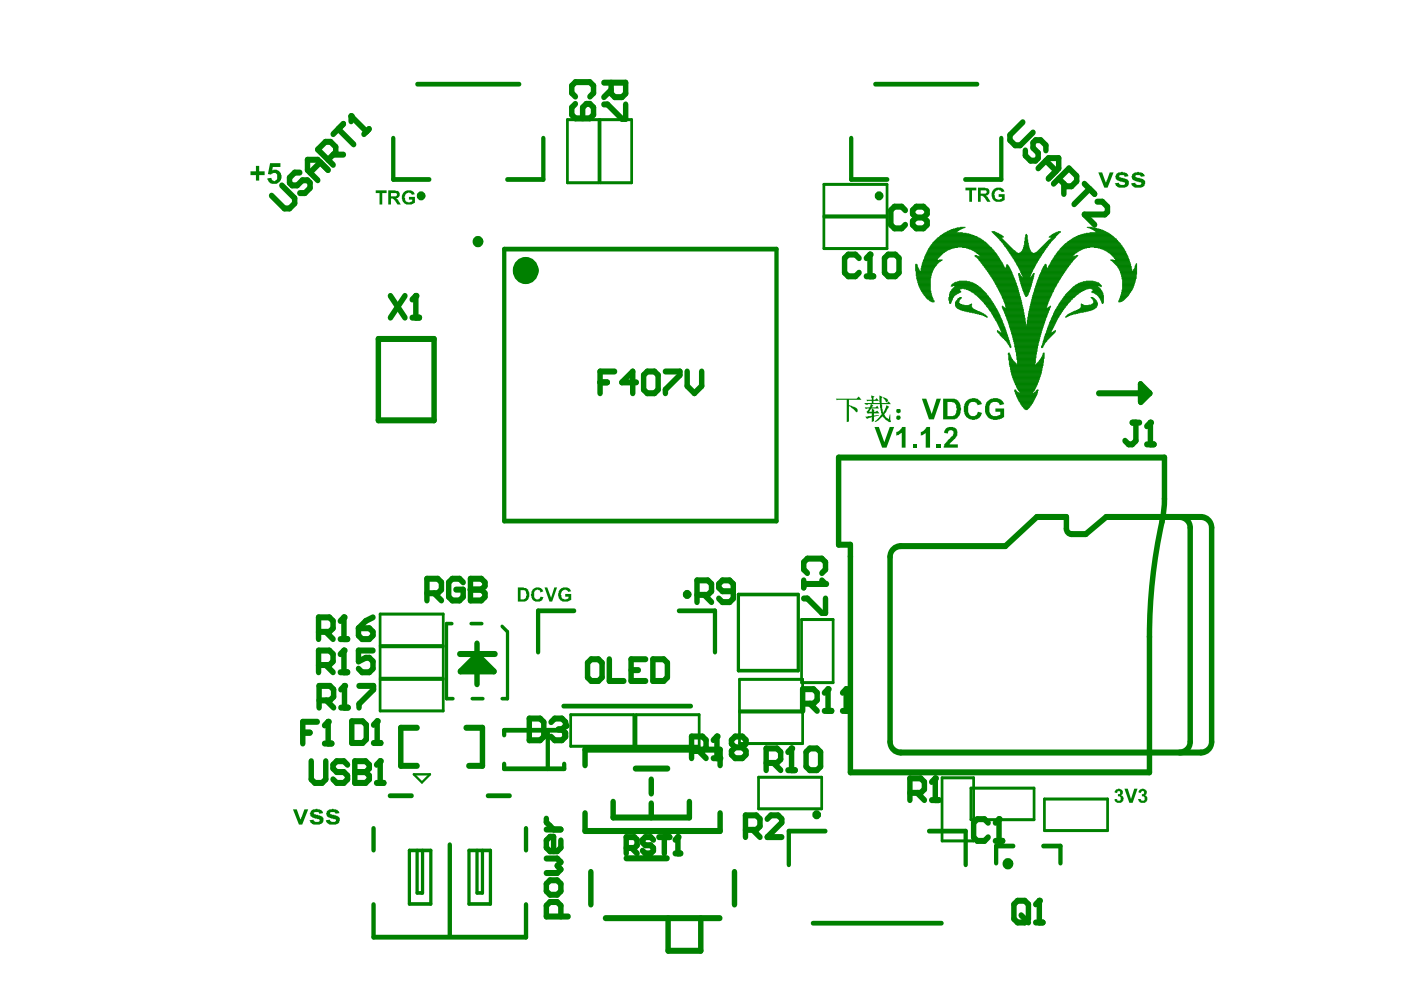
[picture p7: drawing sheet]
<svg xmlns="http://www.w3.org/2000/svg" width="297mm" height="210mm" viewBox="0 0 297 210" stroke-linecap="round" stroke-linejoin="round" font-family="sans-serif">
<path d="M79.2 175.6v4.7M82.7 168.7h4.6M95.4 179.1v19.4M103.4 168.7h4.7M111.5 175.6v4.7M79.2 191.8v6.9h32.3v-6.9" fill="none" stroke="#008000" stroke-width=".97"/>
<g fill="none" stroke="#008000" stroke-width=".61">
<path d="M120.3 25.4h6.7v13.3h-6.7zM127.2 25.4h6.7v13.3h-6.7zM174.7 39.1h13.4v6.7h-13.4zM174.7 46h13.4v6.7h-13.4zM80.6 130.2h13.4v6.7h-13.4zM80.6 137.1h13.4v6.7h-13.4zM169.9 131.4h6.7v13.3h-6.7zM80.6 144h13.4v6.7h-13.4zM121 151.5h13.4v6.7h-13.4zM134.8 151.5h13.4v6.7h-13.4zM156.8 144h13.4v6.7h-13.4zM156.8 151h13.4v6.6h-13.4z"/>
<path d="M160.8 164.8h13.4v6.7h-13.4zM199.7 164.9h6.7v13.4h-6.7zM205.8 167.1h13.4v6.7h-13.4zM221.4 169.4h13.4v6.7h-13.4z"/>
</g>
<path d="M95.8 132.2h-1.1v15.9h1.4M99.9 132.2h2.3M106.4 132.8l1.2 1.1v14.2h-1.2M156.6 126h12.7v16.2h-12.7zM100.1 148.1h2.3M86.8 180.3h4.5v11.4h-4.5zM88.4 180.3v9h1.2v-9M99.4 180.3h4.6v11.4h-4.6zM101.1 180.3v9h1.2v-9" fill="none" stroke="#008000" stroke-width=".73"/>
<g fill="none" stroke="#008000" stroke-width="1.2">
<path d="M80.2 71.9h11.8v17.2h-11.8zM233 83.4h10.8M243.8 83.4l-2-2v3.8M243.8 83.4l-1.9 1.9M188.7 118.1v39.2M226.1 112.1v-2.5h-6.3l-6.6 6.2h-22.2M246.9 105.8v-8.8h-69.1v18.5h2.5v48.3h63.4v-28.8M252.3 111.9v45.4M254.6 109.6h-20.1l-4.3 3.6h-3M256.9 111.9v45.4M97.5 138.7h7.5M101.1 136.4v8.7"/>
<path d="M101.3 138.7l-3.7 3.7h7.1l-3.5-3.5M88.4 154.3h-3.4v8.1h3.4M98.8 154.3h3.5v8.1h-2.9M102.3 140.5h-2.3l1.1-1.2 2 2.2-4.5 .1M191 159.6h63.6M124 162.3v-3.4h28.7v3.4M124 172.4v3.8h28.7v-3.8M130 170v3.3h16.2v-3.3M134.7 163h6.8M138.1 165.3v3M138.1 170.3v3M125.3 184.9v6.9"/>
<path d="M128.4 194.7h24.2M132.8 182h8.6M141.7 194.7v6.9h6.9v-6.9M155.7 184.9v6.9"/>
</g>
<g fill="none" stroke="#008000" stroke-width=".96">
<path d="M88.5 17.9h21.6M185.6 17.9h21.6M83.4 29.3v8.8h7.6M115.2 29.3v8.8h-7.6M180.5 29.3v8.8h7.6M212.3 29.3v8.8h-7.7M106.9 52.8h57.7v57.7h-57.7zM121.7 129.5h-7.6v8.8M143.9 129.5h7.7v8.8M106.9 155.9v-1.1h12.7v1.1M116.1 154.8v8.2M119.5 149.7h27"/>
<path d="M106.9 162v1h12.7v-1M175 176.2h-7.8v7.2M197 176.2h7.7v7.2M214.8 179.4h-3.6v3.6M221.2 179.4h3.6v3.6M172.3 195.7h27.3"/>
</g>
<g fill="none" stroke="#008000" stroke-width=".21">
<path d="M194.1 56h.3M194.1 56.2h.4M194.1 56.3h.4M194.1 56.4h.4M194.1 56.5h.4M194.1 56.6h.5M194.1 56.7h.5M194.1 56.9h.6M194.1 57h.6M194.1 57.1h.7M194.1 57.2h.7M194.1 57.3h.8"/>
<path d="M194.1 57.4h.8M194.2 58.5h3.2M194.2 58.1h3.3M194.2 58.2h3.3M194.2 58.4h3.3M194.2 57.5h3.5M194.2 57.7h3.5M194.2 57.8h3.4M194.2 57.9h3.4M194.2 58h3.3M194.4 58.6h3M194.4 58.7h3"/>
<path d="M194.4 58.8h3M194.4 58.9h3M194.4 59h2.8M194.4 59.2h2.8M194.5 59.3h2.7M194.5 59.4h2.7M194.5 59.5h2.7M194.6 59.6h2.6M194.6 59.7h2.6M194.6 59.9h2.6M194.6 60h2.6M195.3 56.9h2.8"/>
<path d="M195.3 57h2.6M195.3 57.1h2.6M195.3 57.2h2.5M195.3 57.3h2.5M195.3 57.4h2.4M195.4 56.4h3M195.4 56.5h2.9M195.4 56.6h2.8M195.4 56.7h2.8M195.5 56h3.1M195.5 56.2h3M195.5 56.3h3"/>
<path d="M195.5 55.9h3.2M195.6 55.6h3.5M195.6 55.7h3.4M195.6 55.8h3.3M195.7 55.2h4M195.7 55.4h3.7M195.7 55.5h3.6M195.9 55.1h2.8M195.9 55h2.8M196 54.7h3M196 54.8h2.9M196 54.9h2.7"/>
<path d="M196.1 54.3h3.2M196.1 54.4h3.1M196.1 54.5h3M196.2 54.1h3.4M196.2 54.2h3.2M196.3 53.9h3.5M196.3 54h3.4M196.4 53.6h3.6M196.4 53.7h3.5M196.6 53.5h3.7M196.6 53.4h3.8M196.7 53.2h4"/>
<path d="M196.7 53.3h3.9M196.8 52.9h4.5M196.8 53h4.1M196.9 52.7h5M196.9 52.8h4.6M197 52.6h5.3M197.1 52.4h12.8M197.1 52.5h5.9M197.2 52.2h12.6M197.4 52h12.2M197.4 52.1h12.3M197.5 51.9h12"/>
<path d="M197.6 51.8h11.8M197.7 51.5h11.4M197.7 51.7h11.6M197.8 51.4h11.2M197.9 51.3h11M198.1 51.2h10.6M198.2 51.1h10.4M198.3 51h10.1M198.4 50.9h9.8M198.5 50.7h9.6M198.6 50.6h9.3M198.7 50.5h9.1"/>
<path d="M198.9 50.4h8.5M199.1 55.1h.7M199.1 50.3h8.2M199.2 50.2h7.9M199.3 50h7.4M199.4 49.9h7.1M199.7 49.8h6.4M199.8 49.7h6M200 49.6h5.4M200.1 49.5h4.8M200.4 49.4h3M200.6 49.2h2.2"/>
<path d="M200.8 49.1h2.1M200.9 49h2.1M201.3 48.9h2M201.5 48.8h1.9M201.8 48.7h1.8M202.1 48.5h1.7M202.3 60h4M202.6 59.9h3.3M202.6 48.4h1.5M202.9 48.3h1.5M203 59.7h2.6M203.4 59.6h1.6"/>
<path d="M203.5 49.4h.6M203.6 48.2h1M204.1 52.5h6.1M204.9 52.6h5.3M205.2 52.7h5.1M205.6 52.8h4.8M205.9 52.9h4.6M206.1 53h4.5M206.4 53.2h4.4M206.6 53.3h4.2M206.7 54.2h.4M206.7 54.3h.7"/>
<path d="M206.7 53.4h4.2M206.8 54.4h4.9M206.9 53.5h4.1M207.1 53.6h4M207.1 54.5h4.6M207.2 53.7h4M207.2 54.7h4.6M207.3 54.8h4.6M207.4 53.9h3.8M207.4 54.9h4.5M207.5 55.1h4.5M207.5 54h3.8"/>
<path d="M207.5 55h4.5M207.6 54.1h3.8M207.6 55.2h4.5M207.8 54.2h3.6M207.8 55.4h4.5M207.9 54.3h3.7M207.9 55.5h4.4M208 55.6h4.4M208 55.7h4.5M208.1 55.8h4.4M208.2 55.9h4.4M208.3 56h4.3"/>
<path d="M208.3 56.2h4.4M208.4 56.3h4.3M208.6 56.4h4.2M208.7 56.5h4.1M208.7 56.6h4.3M208.8 56.7h4.2M208.9 56.9h4.2M209 57h5.1M209 57.1h5.2M209.1 57.2h5.1M209.3 57.3h5M209.4 57.4h4.9"/>
<path d="M209.4 57.5h5.1M209.5 57.7h5M209.6 57.8h5M209.6 57.9h5M209.7 58h4.9M209.8 58.1h4.9M209.8 58.2h4.9M209.9 58.4h4.9M210.1 58.5h4.7M210.1 58.6h4.7M210.2 58.7h4.7M210.3 58.8h4.6"/>
<path d="M210.3 58.9h4.7M210.3 49.1h.6M210.4 59h4.6M210.4 49.2h.7M210.5 59.2h4.6M210.5 59.3h4.6M210.5 49.4h.8M210.6 59.4h4.5M210.6 59.5h4.7M210.6 49.5h1.1M210.8 59.6h4.5M210.8 49.6h1"/>
<path d="M210.9 59.7h4.4M210.9 59.9h4.5M210.9 49.7h1.1M211 60h4.4M211 49.8h1.3M211.1 49.9h1.3M211.2 50h1.4M211.3 50.2h1.4M211.4 50.3h1.3M211.6 50.4h.8M211.7 50.5h.7M211.8 50.6h.7"/>
<path d="M211.9 50.7h.7M212 50.9h.7M212 51h.8M212.3 51.1h.7M212.3 51.2h.8M212.4 51.3h.8M212.5 51.4h.8M212.6 51.5h.8M212.7 51.7h.8M212.7 51.8h.9M212.8 51.9h1M213 52h.9"/>
<path d="M213 52.1h1M213.1 52.2h1M213.2 56.9h.9M213.2 52.4h1M213.3 56.6h.7M213.3 56.7h.7M213.3 52.5h1M213.4 56.2h.2M213.4 56.3h.4M213.4 56.4h.4M213.4 56.5h.5M213.4 52.6h1.1"/>
<path d="M213.4 52.7h1.2M213.5 52.8h1.2M213.6 52.9h1.2M213.6 53h1.3M213.8 53.2h1.3M213.9 53.3h1.4M213.9 53.4h1.5M214 53.5h1.5M214.1 53.6h1.6M214.1 53.7h6.9M214.2 53.9h6.7M214.3 54h6.6"/>
<path d="M214.3 54.1h6.5M214.5 54.2h6.3M214.6 54.3h6.1M214.6 54.4h6M214.7 54.5h5.9M214.8 54.7h5.7M214.8 54.8h5.5M214.9 54.9h5.4M215 55.1h5.2M215 55h5.2M215.1 55.2h5M215.1 55.4h4.9"/>
<path d="M215.3 55.5h4.7M215.4 55.6h4.5M215.4 55.7h4.5M215.5 55.8h4.3M215.5 55.9h4.1M215.6 56h4M215.6 56.2h3.9M215.7 56.3h3.8M215.8 56.4h3.6M215.8 56.5h3.6M216 56.6h3.3M216 56.7h3.3"/>
<path d="M216 58.1h.2M216 58.2h.3M216 58.4h.3M216 58h.2M216.1 56.9h3.1M216.1 57h3.1M216.1 58.5h.3M216.1 58.6h.4M216.1 58.7h.5M216.1 58.8h.7M216.2 57.1h2.9M216.2 57.2h2.8"/>
<path d="M216.2 58.9h2.9M216.2 59h2.9M216.2 59.2h2.9M216.2 59.3h2.8M216.2 59.4h2.8M216.2 53.6h2.8M216.3 57.3h2.7M216.3 57.4h2.7M216.3 59.5h2.7M216.3 59.6h2.5M216.3 59.7h2.5M216.4 59.9h2.4"/>
<path d="M216.4 60h2.4M216.4 53.5h2.3M216.4 57.5h2.4M216.4 57.7h2.4M216.4 57.8h2.3M216.5 57.9h2.2M216.5 58h2.1M216.5 53.4h2.1M216.6 58.1h2M216.6 58.2h1.9M216.6 53.3h1.9M216.8 58.5h1.7"/>
<path d="M216.8 58.4h1.7M216.8 53.2h1.7M216.8 53h1.6M216.9 58.6h1.5M216.9 58.7h1.5M216.9 58.8h1.5M216.9 52.8h1.4M216.9 52.9h1.5M217 52.5h1.1M217 52.6h1.3M217 52.7h1.3M217.1 52h.9"/>
<path d="M217.1 52.1h1M217.1 52.2h1M217.1 52.4h1M217.2 51.2h.7M217.2 51.3h.7M217.2 51.4h.7M217.2 51.5h.8M217.2 51.7h.8M217.2 51.8h.8M217.2 51.9h.8M217.3 50.4h.5M217.3 50.5h.5"/>
<path d="M217.3 50.6h.5M217.3 50.7h.5M217.3 50.9h.6M217.3 51h.6M217.3 51.1h.6M217.5 49.8h.2M217.5 49.9h.3M217.5 50h.3M217.5 50.2h.3M217.5 50.3h.3M217.6 49.7h.1M218.5 58.8h.6"/>
<path d="M218.6 58.7h.6M218.7 58.6h.5M218.8 58.5h.4M218.8 58.4h.4M219 58.2h.2M219.1 58.1h.2M219.1 58h.2M219.4 53.6h1.7M219.6 53.5h1.7M219.9 59.7h4.5M219.9 59.9h4.5M219.9 60h4.4"/>
<path d="M219.9 53.4h1.4M220 59.4h4.6M220 59.5h4.5M220 59.6h4.5M220 53.3h1.4M220.1 59.2h4.6M220.1 59.3h4.6M220.1 53.2h1.4M220.2 58.8h4.8M220.2 58.9h4.6M220.2 59h4.6M220.2 53h1.3"/>
<path d="M220.3 58.5h4.9M220.3 58.6h4.8M220.3 58.7h4.8M220.3 52.9h1.3M220.5 58.2h4.8M220.5 58.4h4.8M220.5 52.8h1.2M220.6 58.1h4.8M220.6 58h4.9M220.6 52.7h1.1M220.7 57.8h4.9M220.7 57.9h4.8"/>
<path d="M220.7 52.6h1.1M220.8 57.4h5.1M220.8 57.5h5M220.8 57.7h5M220.8 52.5h1.2M220.9 57.2h5.1M220.9 57.3h5.1M220.9 52.4h1.2M221 57h5.2M221 57.1h5.1M221 52.2h1.1M221.1 56.7h.9"/>
<path d="M221.1 56.9h1M221.1 52.1h1.1M221.3 56.5h.5M221.3 56.6h.5M221.3 52h1M221.4 56.4h.4M221.4 51.9h.9M221.5 56.2h.3M221.5 56.3h.3M221.5 51.8h.9M221.6 56h.1M221.6 51.7h.9"/>
<path d="M221.7 51.5h.9M221.8 51.4h1M222 51.3h.8M222.1 51.2h.8M222.2 56.9h4M222.2 51.1h.8M222.3 56.5h4.3M222.3 56.6h4.2M222.3 56.7h4M222.3 51h.8M222.4 56.3h4.3M222.4 56.4h4.2"/>
<path d="M222.4 50.3h1.4M222.4 50.9h.8M222.5 56.2h4.3M222.5 50.2h1.3M222.6 56h4.3M222.6 55.9h4.3M222.6 50h1.3M222.6 50.7h.7M222.8 55.7h4.4M222.8 55.8h4.2M222.8 50.6h.7M222.9 49.9h1.1"/>
<path d="M222.9 55.5h4.5M222.9 55.6h4.4M222.9 50.4h.8M222.9 50.5h.7M223 49.8h1.1M223 55.2h4.5M223 55.4h4.4M223.1 55.1h4.5M223.1 49.7h1.2M223.2 54.9h4.6M223.2 55h4.5M223.3 49.6h1.1"/>
<path d="M223.3 54.8h4.7M223.5 54.5h4.7M223.5 54.7h4.6M223.6 49.5h.9M223.6 54.3h3.8M223.6 54.4h4.7M223.7 54.2h3.8M223.8 49.4h.8M223.8 54.1h3.8M223.9 53.9h3.9M223.9 54h3.8M224 49.2h.8"/>
<path d="M224 53.7h4M224.1 53.5h4.2M224.1 53.6h4.1M224.3 53.4h4.2M224.4 49.1h.4M224.4 53.3h4.3M224.5 53.2h4.4M224.6 53h4.5M224.7 52.8h4.9M224.7 52.9h4.6M224.8 52.7h5.1M225 52.6h5.4"/>
<path d="M225.1 52.5h6M225.2 52.4h12.8M225.3 52.2h12.6M225.4 52.1h12.5M225.5 52h12.3M225.6 51.9h12.1M225.8 51.8h11.7M225.9 51.7h11.6M226.1 51.5h11.3M226.2 51.4h11.1M226.3 51.3h10.9M226.5 51.2h10.6"/>
<path d="M226.7 51.1h10.3M226.8 51h10.2M227 50.9h9.7M227.2 50.7h9.5M227.4 50.6h9.2M227.5 50.5h8.9M227.7 54.3h.7M227.7 50.4h8.6M228 50.3h8.2M228.2 54.2h.3M228.2 50.2h7.8M228.4 50h7.5"/>
<path d="M228.7 49.9h7M229 60h3.9M229 49.8h6.6M229.3 59.9h3.3M229.3 49.7h6.2M229.7 59.7h2.5M229.8 49.6h5.4M230.3 59.6h1.5M230.3 49.5h4.8M230.5 48.2h1M230.8 48.3h1.3M231.1 49.4h3.8"/>
<path d="M231.2 48.4h1.4M231.4 48.5h1.6M231.7 48.7h1.7M231.9 48.8h1.8M232 48.9h2M232 52.5h6.1M232.2 49h2M232.3 49.1h2.1M232.3 49.2h2.4M232.8 52.6h5.3M233.3 52.7h4.9M233.6 52.8h4.7"/>
<path d="M234 52.9h4.3M234.2 53h4.3M234.4 53.2h4.1M234.7 53.3h3.9M234.8 53.4h3.9M235 53.5h3.7M235.1 53.6h3.6M235.3 53.7h3.5M235.5 55.1h.5M235.5 53.9h3.3M235.6 54h3.3M235.6 55.2h3.8"/>
<path d="M235.7 54.1h3.2M235.8 54.2h3.2M235.8 55.4h3.7M235.9 54.3h3.1M235.9 55.5h3.6M236 54.4h3.2M236 55.6h3.5M236.2 54.5h3M236.2 55.7h3.4M236.3 54.7h2.9M236.3 54.8h3M236.3 55.8h3.3"/>
<path d="M236.4 54.9h2.9M236.4 55.9h3.2M236.5 56h3.2M236.5 55.1h2.9M236.5 55h2.9M236.6 56.2h3.1M236.7 56.3h3M236.8 56.4h2.9M237 56.5h2.9M237 56.6h2.9M237.1 56.7h2.8M237.2 56.9h2.7"/>
<path d="M237.2 57h2.7M237.3 57.1h2.7M237.3 57.2h2.7M237.4 57.3h2.6M237.4 57.4h2.6M237.5 57.5h3.5M237.5 57.7h3.5M237.5 57.8h3.5M237.7 58.1h3.3M237.7 57.9h3.3M237.7 58h3.3M237.8 58.5h3.1"/>
<path d="M237.8 58.6h3.1M237.8 58.2h3.1M237.8 58.4h3.1M237.9 58.7h3M237.9 58.8h3M237.9 58.9h3M237.9 59h3M237.9 59.2h2.9M238 59.3h2.8M238 59.4h2.8M238 59.5h2.7M238 59.6h2.7"/>
<path d="M238 59.7h2.7M238 59.9h2.7M238 60h2.5M240.2 57.4h.8M240.3 57.2h.7M240.3 57.3h.7M240.4 57.1h.6M240.5 56.9h.5M240.5 57h.5M240.7 56.4h.3M240.7 56.5h.3M240.7 56.6h.3"/>
<path d="M240.7 56.7h.3M240.8 56.2h.2M240.8 56.3h.2M240.9 56h.1M240.9 55.9h.1M194.7 60.1h2.5M194.7 60.2h2.5M194.7 60.3h2.5M194.8 60.4h2.4M194.8 60.5h2.4M194.8 60.7h2.4M194.9 60.8h2.3"/>
<path d="M194.9 60.9h2.3M195.1 61h2.1M195.1 61.1h2.1M195.2 61.2h2M195.2 61.4h2M195.3 61.5h1.9M195.3 61.6h1.9M195.4 61.7h2M195.4 61.8h2M195.5 61.9h1.9M195.6 62h1.8M195.6 62.2h1.8"/>
<path d="M195.7 62.3h1.8M195.9 62.4h1.6M195.9 62.5h1.6M196 62.6h1.5M196.1 62.7h1.5M196.2 62.9h1.4M196.3 63h1.3M196.3 63.1h1.4M196.4 63.2h1.3M196.6 63.3h1.2M196.7 63.4h1.1M196.9 63.5h.9"/>
<path d="M197 63.7h.9M197.1 63.8h1M197.4 63.9h.7M197.6 64h.5M201.2 63.1h.9M201.2 63.2h.8M201.2 63.3h.8M201.2 63.4h.8M201.2 63.5h.7M201.2 63.7h.7M201.3 64h.3M201.3 62.7h1"/>
<path d="M201.3 62.9h.9M201.3 63h.9M201.3 63.8h.5M201.3 63.9h.5M201.3 64.1h.3M201.3 64.2h.3M201.3 62.4h1.5M201.3 62.5h1.4M201.3 62.6h1.1M201.4 62h2.1M201.4 62.2h1.9M201.4 64.3h.1"/>
<path d="M201.4 62.3h1.6M201.5 61.8h2.2M201.5 61.9h2.2M201.6 60.7h.4M201.6 61.7h2M201.8 60.4h5.3M201.8 60.5h5.5M201.8 61.5h1.7M201.8 61.6h1.7M201.9 60.3h5M201.9 61.4h1.6M202 60.2h4.7"/>
<path d="M202 61.2h1.8M202.1 61.1h5.9M202.2 60.1h4.3M202.2 61h5.7M202.3 60.9h5.5M202.4 60.7h5M202.4 60.8h5.1M202.6 64.1h.7M202.6 64.2h.8M202.6 64.3h.9M202.6 64.5h1M202.6 64.6h1.3"/>
<path d="M202.6 64.7h1.8M202.6 64.8h3.3M202.7 64h.6M202.7 63.9h.7M202.7 64.9h3.2M202.7 65h3.3M202.8 63.8h.6M202.8 65.2h3.2M202.9 63.7h.5M202.9 65.3h3.2M203 63.4h.6M203 63.5h.5"/>
<path d="M203 65.4h3.3M203.1 63.3h.6M203.3 65.5h3.1M203.4 63.2h.4M203.5 63.1h.3M203.5 65.6h3.1M203.7 65.7h3.1M204.1 65.8h3M204.4 61.2h3.7M204.5 66h2.8M204.9 61.4h3.3M205 66.1h2.6"/>
<path d="M205.2 61.5h3.1M205.4 61.6h3M205.4 64.7h.6M205.6 66.2h2.3M205.7 61.7h2.9M205.7 64.6h.3M205.9 61.8h2.8M205.9 64.5h.1M206 61.9h2.8M206.1 66.3h2M206.3 62h2.6M206.5 62.2h2.5"/>
<path d="M206.6 62.3h2.5M206.7 62.4h2.4M206.7 66.4h1.6M206.8 62.5h2.5M207.1 62.6h2.3M207.2 62.7h2.3M207.2 66.5h1.4M207.3 62.9h2.3M207.4 63h2.2M207.5 63.1h2.2M207.6 63.2h2.2M207.6 66.7h1.1"/>
<path d="M207.8 63.3h2.1M207.9 63.4h2M208 63.5h2.1M208.1 63.7h2.1M208.1 66.8h.8M208.2 63.8h2M208.3 63.9h2M208.4 64h2M208.4 66.9h.6M208.6 64.1h1.8M208.7 64.2h1.8M208.7 64.3h1.9"/>
<path d="M208.7 67h.4M208.8 64.5h1.8M208.9 64.6h1.9M208.9 67.1h.4M209 64.7h1.8M209.1 64.8h1.8M209.1 64.9h1.9M209.1 67.2h.3M209.3 65h1.7M209.4 65.2h1.7M209.5 65.3h1.6M209.6 65.4h1.6"/>
<path d="M209.6 65.5h1.7M209.7 65.6h1.6M209.8 65.7h1.6M209.8 65.8h1.6M209.9 66h1.7M210.1 66.1h1.5M210.2 66.2h1.5M210.2 66.3h1.5M210.3 66.5h1.5M210.3 66.4h1.5M210.4 66.7h1.5M210.5 66.8h1.4"/>
<path d="M210.5 66.9h1.5M210.6 67h1.4M210.6 67.1h1.4M210.8 67.2h1.3M210.8 67.3h1.3M210.9 67.5h1.4M211 60.1h4.5M211 67.6h1.3M211 67.7h1.4M211.1 60.2h4.4M211.1 60.3h4.4M211.1 67.8h1.3"/>
<path d="M211.1 67.9h1.4M211.2 60.4h4.3M211.2 68h1.3M211.3 60.5h4.3M211.3 60.7h4.3M211.3 60.8h4.4M211.3 68.2h1.2M211.3 68.3h1.3M211.4 60.9h4.3M211.4 68.4h1.2M211.4 68.5h1.2M211.4 70.1h.2"/>
<path d="M211.4 70.2h.3M211.4 70.3h.5M211.6 61h4.1M211.6 61.1h4.2M211.6 68.6h1.1M211.6 68.7h1.1M211.6 70.5h.4M211.7 61.2h4.1M211.7 61.4h4.1M211.7 68.8h1.1M211.7 69h1.1M211.7 70.6h1.7"/>
<path d="M211.8 61.5h4M211.8 61.6h4.2M211.8 69.1h1M211.8 69.2h1.2M211.8 70.7h1.6M211.9 61.7h4.1M211.9 61.8h4.1M211.9 69.3h1.1M211.9 69.4h1.2M211.9 70.8h1.6M212 61.9h4M212 62h4.1"/>
<path d="M212 69.5h1.1M212 69.7h1.1M212 69.8h1.2M212 70.9h1.5M212 71h1.5M212.1 62.2h4M212.1 62.3h4M212.1 69.9h1.1M212.1 70h1.1M212.1 71.2h1.5M212.3 62.4h3.9M212.3 62.5h3.9"/>
<path d="M212.3 70.1h1M212.3 70.2h1M212.3 71.3h1.3M212.4 62.7h3.8M212.4 70.3h.9M212.4 70.5h1M212.4 71.4h1.2M212.4 62.6h3.8M212.5 62.9h3.8M212.5 63h3.8M212.5 63.1h3.8M212.5 64.9h.1"/>
<path d="M212.5 65h.2M212.5 65.2h.3M212.5 71.5h1.3M212.6 63.2h3.8M212.6 63.3h3.8M212.6 65.3h.5M212.6 65.4h4.3M212.6 65.5h4.3M212.6 71.6h1.2M212.7 63.4h3.7M212.7 63.5h3.7M212.7 65.6h4.3"/>
<path d="M212.7 71.7h1.1M212.7 65.7h4.3M212.8 63.7h3.7M212.8 63.8h3.7M212.8 63.9h3.7M212.8 65.8h4.2M212.8 66h4.2M213 64h3.5M213 64.1h3.6M213 72h.9M213 66.1h4M213 66.2h4"/>
<path d="M213 66.3h4.1M213 71.8h.9M213.1 64.2h3.5M213.1 64.3h3.5M213.1 64.5h3.5M213.1 72.1h.8M213.1 66.5h4M213.1 66.4h4M213.2 64.6h3.4M213.2 64.7h3.6M213.2 64.8h3.6M213.2 64.9h3.6"/>
<path d="M213.2 72.2h.8M213.2 66.7h3.9M213.2 66.8h3.9M213.2 66.9h4M213.3 65h3.5M213.3 65.2h3.6M213.3 65.3h3.6M213.3 72.3h.7M213.3 67h3.9M213.3 67.1h3.9M213.4 72.4h.6M213.4 67.2h3.8"/>
<path d="M213.4 67.3h3.8M213.4 67.5h3.9M213.5 72.5h.5M213.5 72.7h.6M213.5 67.6h3.8M213.5 67.7h3.8M213.5 67.8h3.8M213.6 72.8h.5M213.6 67.9h3.7M213.6 68h3.7M213.8 72.9h.3M213.8 73h.4"/>
<path d="M213.8 75h.2M213.8 75.1h.3M213.8 75.2h.3M213.8 68.2h3.5M213.8 68.3h3.7M213.8 68.4h3.7M213.9 73.1h.3M213.9 74.8h.1M213.9 75.3h.3M213.9 75.4h.3M213.9 75.5h.3M213.9 75.7h.4"/>
<path d="M213.9 75.8h.4M213.9 75.9h.6M213.9 76h.6M213.9 76.1h.7M213.9 76.2h.8M213.9 76.3h.8M213.9 68.5h3.6M213.9 68.6h3.6M213.9 68.7h3.6M214 73.2h.2M214 73.3h.3M214 76.5h.8"/>
<path d="M214 76.6h.9M214 76.7h1M214 76.8h1.1M214 76.9h1.3M214 77h1.4M214 77.2h1.5M214 77.3h1.5M214 68.8h3.5M214 69h3.5M214 69.1h3.6M214 69.2h7.1M214.1 73.5h.2"/>
<path d="M214.1 73.6h.2M214.1 69.3h7M214.1 69.4h7M214.1 69.5h6.9M214.1 77.4h7M214.1 77.5h7M214.1 77.6h6.9M214.1 77.7h6.9M214.2 73.7h.1M214.2 69.7h6.8M214.2 69.8h6.8M214.2 69.9h6.7"/>
<path d="M214.2 77.8h6.8M214.2 78h6.8M214.2 78.1h6.7M214.2 78.2h6.7M214.2 78.3h6.7M214.3 70h6.6M214.3 70.1h6.6M214.3 70.2h6.5M214.3 78.4h6.6M214.3 78.5h6.6M214.3 78.6h6.5M214.3 78.8h6.5"/>
<path d="M214.3 78.9h6.5M214.5 70.3h6.3M214.5 70.5h6.3M214.5 70.6h6.3M214.5 70.7h6.2M214.5 79h6.3M214.5 79.1h6.3M214.5 79.2h6.2M214.5 79.3h6.2M214.6 70.8h6.1M214.6 70.9h6.1M214.6 71h6"/>
<path d="M214.6 79.5h6.1M214.6 79.6h6M214.6 79.7h6M214.7 71.2h5.9M214.7 71.3h5.9M214.7 71.4h5.9M214.7 71.5h5.8M214.7 79.8h5.9M214.7 79.9h5.8M214.8 72h5.5M214.8 71.6h5.7M214.8 71.7h5.7"/>
<path d="M214.8 71.8h5.7M214.9 72.1h5.4M214.9 72.2h5.4M214.9 72.3h5.4M214.9 72.4h5.3M215 72.5h5.2M215 72.7h5.2M215 72.8h5.1M215 72.9h5.1M215.1 73h5M215.1 73.1h5M215.1 73.2h5"/>
<path d="M215.1 73.3h4.9M215.1 73.5h4.9M215.1 73.6h4.9M215.3 73.7h4.7M215.3 73.8h4.7M215.3 73.9h4.6M215.3 74h4.6M215.3 74.2h4.6M215.4 74.3h4.5M215.4 74.4h4.5M215.4 74.5h4.5M215.4 74.6h4.4"/>
<path d="M215.5 74.8h4.3M215.5 75h4.3M215.5 75.1h4.3M215.5 75.2h4.1M215.5 75.3h4.1M215.5 75.4h4.1M215.5 74.7h4.3M215.6 75.5h4M215.6 75.7h4M215.6 75.8h4M215.6 75.9h4M215.6 76h3.9"/>
<path d="M215.6 76.1h3.9M215.6 76.2h3.9M215.7 76.3h3.8M215.7 76.5h3.8M215.7 76.6h3.8M215.7 76.7h3.8M215.7 76.8h3.8M215.7 76.9h3.8M215.7 77h3.7M215.7 77.2h3.7M215.7 77.3h3.7M216.4 60.1h2.3"/>
<path d="M216.4 60.2h2.3M216.5 60.3h2.2M216.5 60.4h2.2M216.5 60.5h2.1M216.6 60.7h2M216.6 60.8h2M216.6 60.9h1.9M216.8 61h1.7M216.8 61.1h1.7M216.8 61.2h1.6M216.9 61.4h1.5M216.9 61.5h1.5"/>
<path d="M216.9 61.6h1.4M217 61.7h1.3M217 61.8h1.3M217.1 61.9h1M217.1 62h1M217.1 62.2h.9M217.2 62.4h.8M217.2 62.3h.8M217.3 62.5h.6M217.3 62.6h.6M217.5 62.7h.3M217.5 62.9h.2"/>
<path d="M217.7 68.7h3.7M217.7 68.8h3.6M217.7 69h3.6M217.7 69.1h3.6M217.8 67.9h3.8M217.8 68h3.8M217.8 68.2h3.7M217.8 68.3h3.7M217.8 68.4h3.7M217.8 68.5h3.6M217.8 68.6h3.6M217.9 67.2h3.9"/>
<path d="M217.9 67.3h3.9M217.9 67.5h3.8M217.9 67.6h3.8M217.9 67.7h3.8M217.9 67.8h3.7M218 66.5h4.1M218 66.7h4.1M218 66.8h4.1M218 66.9h4M218 67h4M218 67.1h4M218.1 66h4.2"/>
<path d="M218.1 66.1h4.2M218.1 66.2h4.2M218.1 66.3h4.1M218.1 66.4h4.1M218.3 65.5h4.2M218.3 65.6h4.2M218.3 65.7h4.1M218.3 65.8h4.1M218.4 64.9h3.6M218.4 65h3.6M218.4 65.2h3.4M218.4 65.3h3.6"/>
<path d="M218.4 65.4h4.1M218.5 64.5h3.6M218.5 64.6h3.6M218.5 64.7h3.6M218.5 64.8h3.5M218.6 64h3.7M218.6 64.1h3.6M218.6 64.2h3.6M218.6 64.3h3.6M218.7 63.5h3.7M218.7 63.7h3.7M218.7 63.8h3.7"/>
<path d="M218.7 63.9h3.6M218.8 63.1h3.8M218.8 63.2h3.8M218.8 63.3h3.7M218.8 63.4h3.7M219 62.7h3.9M219 62.9h3.8M219 63h3.8M219 62.6h3.9M219.1 62.4h3.9M219.1 62.5h3.9M219.1 62.3h3.9"/>
<path d="M219.2 61.9h4M219.2 62h3.9M219.2 62.2h3.9M219.3 61.5h4.2M219.3 61.6h4M219.3 61.7h4M219.3 61.8h4M219.4 61.1h4.2M219.4 61.2h4.2M219.4 61.4h4.1M219.5 60.8h4.3M219.5 60.9h4.2"/>
<path d="M219.5 61h4.2M219.6 60.4h4.4M219.6 60.5h4.3M219.6 60.7h4.3M219.6 77.3h1.5M219.8 60.1h4.3M219.8 60.2h4.3M219.8 60.3h4.2M219.8 77.2h1.3M219.9 77h1.2M220 76.9h1.1M220.1 76.8h1.2"/>
<path d="M220.2 76.7h1.1M220.3 76.5h1M220.3 76.6h1M220.5 76.3h.8M220.6 76.2h.7M220.7 76h.7M220.7 76.1h.6M220.8 73.5h.3M220.8 73.6h.3M220.8 73.7h.2M220.8 75.8h.6M220.8 75.9h.6"/>
<path d="M220.9 73.2h.4M220.9 73.3h.2M220.9 75.7h.5M221 72.9h.5M221 73h.4M221 73.1h.4M221 75.3h.4M221 75.4h.4M221 75.5h.4M221.1 72.4h.7M221.1 72.5h.6M221.1 72.7h.5"/>
<path d="M221.1 72.8h.4M221.1 75h.3M221.1 75.1h.3M221.1 75.2h.3M221.3 72.1h.8M221.3 72.2h.7M221.3 72.3h.7M221.3 74.8h.1M221.4 72h.8M221.4 71.6h1.1M221.4 71.7h1M221.4 71.8h.9"/>
<path d="M221.5 71.3h1.4M221.5 71.4h1.3M221.5 71.5h1.1M221.6 70.9h1.6M221.6 71h1.5M221.6 71.2h1.4M221.7 70.7h1.8M221.7 70.8h1.6M221.8 70.3h1.1M221.8 70.5h1.1M221.8 70.6h1.8M222 70h1"/>
<path d="M222 70.1h1M222 70.2h.9M222.1 69.7h1.1M222.1 69.8h1M222.1 69.9h1M222.2 65.3h.4M222.2 69.3h1.1M222.2 69.4h1.1M222.2 69.5h1M222.3 65.2h.3M222.3 69.1h1.2M222.3 69.2h1.2"/>
<path d="M222.4 68.7h1.3M222.4 68.8h1.2M222.4 69h1.2M222.5 65h.3M222.5 68.4h1.3M222.5 68.5h1.3M222.5 68.6h1.2M222.6 64.9h.2M222.6 68.2h1.3M222.6 68.3h1.3M222.8 67.9h1.2M222.8 68h1.2"/>
<path d="M222.9 67.6h1.4M222.9 67.7h1.2M222.9 67.8h1.2M223 67.3h1.4M223 67.5h1.3M223.1 67.1h1.4M223.1 67.2h1.4M223.1 70.5h.6M223.2 66.9h1.4M223.2 67h1.4M223.3 66.5h1.5M223.3 66.7h1.5"/>
<path d="M223.3 66.8h1.4M223.3 70.3h.4M223.5 66.3h1.6M223.5 66.4h1.5M223.5 70.2h.3M223.6 66.1h1.6M223.6 66.2h1.5M223.7 65.8h1.6M223.7 66h1.6M223.7 70.1h.1M223.8 65.6h1.7M223.8 65.7h1.6"/>
<path d="M223.9 65.5h1.6M224 65.3h1.8M224 65.4h1.6M224.1 65h1.8M224.1 65.2h1.8M224.3 64.9h1.7M224.4 64.7h1.8M224.4 64.8h1.7M224.5 64.5h1.8M224.5 64.6h1.8M224.6 64.3h1.9M224.7 64.1h2"/>
<path d="M224.7 64.2h1.9M224.8 64h2M225 63.8h2M225 63.9h1.9M225.1 63.7h1.9M225.2 63.5h2M225.3 63.3h2.1M225.3 63.4h2.1M225.4 63.2h2.1M225.5 63h2.3M225.5 63.1h2.2M225.6 62.9h2.4"/>
<path d="M225.8 62.7h2.3M225.9 62.5h2.4M225.9 67.2h.2M225.9 62.6h2.3M226 62.4h2.5M226 67.1h.3M226.1 62.3h2.6M226.1 67h.5M226.2 62.2h2.6M226.2 66.9h.6M226.3 62h2.7M226.3 66.8h.9"/>
<path d="M226.5 61.9h2.6M226.5 66.7h1M226.6 61.8h2.7M226.7 61.7h2.9M226.7 66.5h1.4M226.8 61.6h3M226.9 61.5h3.1M226.9 66.4h1.6M227 61.4h3.3M227.2 61.2h3.5M227.2 66.3h1.8M227.3 61.1h5.9"/>
<path d="M227.4 61h5.6M227.4 66.2h2.3M227.5 60.9h5.4M227.6 60.8h5.2M227.6 66.1h2.7M227.8 60.7h4.9M227.8 66h2.9M228 60.5h5.5M228.1 60.4h5.3M228.2 65.8h3M228.3 60.3h5M228.4 65.7h3.1"/>
<path d="M228.5 60.2h4.7M228.7 60.1h4.3M228.7 65.6h3.1M228.9 65.5h3.1M229 65.4h3.1M229.1 65.3h3.2M229.2 64.5h.1M229.2 64.6h.4M229.2 64.7h.6M229.2 64.8h3.4M229.2 64.9h3.4M229.2 65h3.3"/>
<path d="M229.2 65.2h3.3M230.8 64.7h1.9M231.3 63.1h.4M231.4 61.2h1.9M231.4 61.9h2.3M231.4 63.2h.5M231.4 64.6h1.3M231.5 61.8h2.1M231.5 63.3h.5M231.5 64.5h1.2M231.7 61.4h1.7M231.7 61.7h1.9"/>
<path d="M231.7 62h2M231.7 63.4h.4M231.8 61.5h1.6M231.8 61.6h1.7M231.8 63.5h.4M231.8 63.7h.5M231.8 64.3h.9M231.9 64h.7M231.9 63.8h.6M231.9 63.9h.6M231.9 64.1h.7M231.9 64.2h.8"/>
<path d="M232 62.2h1.8M232.2 62.3h1.6M232.3 62.4h1.5M232.6 62.5h1.2M232.7 62.6h1.3M232.8 62.7h1.2M232.9 62.9h1.1M233 63h1M233 63.1h1M233.2 60.7h.3M233.2 63.2h.8M233.3 63.3h.7"/>
<path d="M233.3 63.4h.7M233.4 60.8h.1M233.4 63.5h.6M233.4 63.7h.6M233.5 63.8h.5M233.5 63.9h.5M233.6 64h.4M233.6 64.1h.4M233.6 64.2h.2M233.7 64.3h.1M237.2 64h.3M237.2 63.8h.8"/>
<path d="M237.2 63.9h.7M237.3 63.5h1M237.3 63.7h.9M237.4 63.2h1.3M237.4 63.3h1.2M237.4 63.4h1.1M237.5 62.9h1.5M237.5 63h1.4M237.5 63.1h1.3M237.7 62.7h1.5M237.7 62.5h1.6M237.7 62.6h1.6"/>
<path d="M237.8 62h1.8M237.8 62.2h1.7M237.8 62.4h1.6M237.8 62.3h1.7M237.9 61.5h2.1M237.9 61.6h2.1M237.9 61.7h2M237.9 61.8h1.8M237.9 61.9h1.8M238 60.1h2.5M238 60.2h2.5M238 60.3h2.4"/>
<path d="M238 60.4h2.4M238 60.5h2.4M238 60.7h2.3M238 60.8h2.3M238 60.9h2.3M238 61h2.2M238 61.1h2.2M238 61.2h2.1M238 61.4h2.1M214.7 80h5.8M214.8 80.1h5.7M214.8 80.3h5.5"/>
<path d="M214.8 80.4h5.5M214.9 80.5h5.4M214.9 80.6h5.3M215 80.8h5.2M215 81h5.1M215 80.7h5.2M215.1 82.7h.3M215.1 82.8h.3M215.1 82.9h.4M215.1 83h.5M215.1 81.2h4.9M215.1 81.1h5"/>
<path d="M215.3 83.1h.4M215.3 83.3h.7M215.3 81.3h4.7M215.3 81.4h4.7M215.3 81.5h4.6M215.3 83.4h4.6M215.4 81.6h4.5M215.4 83.5h4.5M215.4 83.6h4.5M215.5 81.8h4.3M215.5 81.9h4.3M215.5 82h4.1"/>
<path d="M215.5 83.7h4.3M215.5 83.8h4.3M215.5 84h4.1M215.6 82.1h4M215.6 82.2h3.9M215.6 84.1h4M215.6 84.2h3.9M215.7 82.3h3.8M215.7 82.5h3.7M215.7 84.3h3.8M215.7 84.4h3.7M215.8 82.6h3.6"/>
<path d="M215.8 84.5h3.6M215.8 84.6h3.5M216 82.7h3.3M216 82.8h3.3M216 84.8h3.3M216 84.9h3.2M216.1 82.9h3.1M216.1 85h3.1M216.1 85.1h3M216.2 83h2.9M216.2 83.1h2.8M216.2 85.2h2.9"/>
<path d="M216.3 83.3h2.7M216.3 85.3h2.7M216.3 85.5h2.7M216.4 85.6h2.4M216.4 85.7h2.3M216.5 85.8h2.2M216.6 85.9h2M216.6 86h1.9M216.8 86.1h1.6M216.9 86.3h1.5M217 86.4h1.3M217 86.5h1.1"/>
<path d="M217.2 86.6h.8M217.2 86.7h.7M217.5 86.8h.3M219.3 83.3h.7M219.4 83.1h.6M219.6 82.9h.4M219.6 83h.4M219.8 82.8h.3M219.9 82.7h.2"/>
</g>
<path d="M87.7 164.2h3.5l-1.7 1.7z" fill="none" stroke="#008000" stroke-width=".48"/>
<g fill="#008000">
<path d="M236.4 167.6h.2a.82 .82 0 0 1 .9-.4 .82 .82 0 0 1 .6 .8l-.2 .5-.2 .1 .5 .4v.3h.1a1.03 1.03 0 0 1-.9 .9 1.03 1.03 0 0 1-1.1-.6v-.2h.5a.45 .45 0 0 0 .7 .3 .45 .45 0 0 0 0-.7l-.5-.2v-.4a.34 .34 0 0 0 .5-.1 .34 .34 0 0 0-.1-.5 .34 .34 0 0 0-.5 .1l-.1 .2-.5-.1z"/>
<path d="M238.4 167.2h.7l.7 2.2 .7-2.2h.7l-1.1 3h-.7z"/>
<path d="M241.4 167.7a.98 .98 0 0 1 1.7 .1l-.1 .7-.3 .1a.84 .84 0 0 1 .6 1 .84 .84 0 0 1-1.1 .6h-.3l-.5-.3-.1-.5h.6a.45 .45 0 0 0 .6 .3 .45 .45 0 0 0 .2-.6l-.3-.3h-.3v-.4a.36 .36 0 0 0 .5-.3 .36 .36 0 0 0-.4-.4l-.2 .1-.1 .3-.5-.1z"/>
</g>
<path d="M72.9 137.9v4.6M67.5 141h2.3l.8-.8v-1.5l-.8-.8h-2.3v4.6M69.1 141l1.5 1.5M72.2 142.5h1.5M115.8 173.6v.7l1.6 1.6M115.8 175.9h3.1M118.9 178.2v1.5l-.8 .8h-1.5l-.8-.8v-1.5l.8-.8h.8v3.1M115.8 187.4l.8-.8h1.5l.8 .8v1.5l-.8 .8h-1.5l-.8-.8zM115.8 182h2.3l.8 .8-.8 .8 .8 .7-.8 .8h-2.3M118.9 194.3v-2.3l-.8-.8h-1.5l-.8 .8v2.3h4.7" fill="none" stroke="#008000" stroke-width="1.2"/>
<circle cx="72.9" cy="137.9" r=".61" fill="#008000"/>
<path d="M72.9 137.9l-.7 .8M79.1 137.9h-3.1v2.3l1.5-.7h.8l.8 .7v1.6l-.8 .7h-1.5l-.8-.7" fill="none" stroke="#008000" stroke-width="1.2"/>
<g fill="#008000">
<path d="M79.7 40.4h2.3v.5h-1v2.5h-.5v-2.5h-.8z"/>
<path d="M85.4 40.9a1.56 1.56 0 0 1 2.5 0l.1 .3-.6 .1a.88 .88 0 0 0-1-.4 .88 .88 0 0 0-.6 .8l.1 .4a.81 .81 0 0 0 .4 .7 .81 .81 0 0 0 .9 0l.2-.1v-.4h-.7v-.6h1.3v1.3a2.46 2.46 0 0 1-2.3 .1 1.83 1.83 0 0 1-.3-2.2z"/>
<path d="M82.9 40.9v.7h.6a.42 .42 0 0 0 .5-.1 .42 .42 0 0 0-.1-.6zM82.3 40.4h1.5l.1 .1a.74 .74 0 0 1 .9 .5 .74 .74 0 0 1-.4 .9l-.5 .2 .5 .2 .6 1.1h-.7l-.5-.8-.6-.5h-.3v1.3h-.6z"/>
</g>
<path d="M132.8 179.8h1.7l.6-.6v-1.1l-.6-.6h-1.7v3.4M133.9 179.8l1.2 1.1M138.5 178.1l-.5-.6h-1.2l-.6 .6v.5l.6 .6h1.2l.5 .6v.6l-.5 .5h-1.2l-.6-.5M139.7 177.5h2.3M140.8 177.5v3.4M143.7 177.5v3.4M143.2 180.9h1.1" fill="none" stroke="#008000" stroke-width="1.2"/>
<circle cx="143.7" cy="177.5" r=".61" fill="#008000"/>
<path d="M146.6 159.2h2.3l.8-.7v-1.6l-.8-.7h-2.3v4.6M148.2 159.2l1.5 1.6M152 156.2v4.6M143.7 177.5l-.5 .6M151.2 160.8h1.6" fill="none" stroke="#008000" stroke-width="1.2"/>
<circle cx="152" cy="156.2" r=".61" fill="#008000"/>
<path d="M152 156.2l-.8 .7M155.9 158.5l-.8-.8v-.8l.8-.7h1.5l.8 .7v.8l-.8 .8M155.9 158.5l-.8 .7v.8l.8 .8h1.5l.8-.8v-.8l-.8-.7M155.9 158.5h1.5" fill="none" stroke="#008000" stroke-width="1.2"/>
<g fill="#008000">
<path d="M204.7 39.8h2.3v.6h-.9v2.4h-.6v-2.4h-.8z"/>
<path d="M210.5 40.4a1.56 1.56 0 0 1 2.4 0l.1 .2-.6 .1a.88 .88 0 0 0-.9-.4 .88 .88 0 0 0-.7 .9l.1 .3a.81 .81 0 0 0 .5 .8 .81 .81 0 0 0 .8-.1l.2-.1v-.4h-.7v-.5h1.3v1.2a2.46 2.46 0 0 1-2.3 .2 1.83 1.83 0 0 1-.2-2.2z"/>
<path d="M207.9 40.4v.7h.6a.42 .42 0 0 0 .6-.2 .42 .42 0 0 0-.1-.5zM207.4 39.8h1.5l.1 .1a.74 .74 0 0 1 .8 .5 .74 .74 0 0 1-.4 .9l-.4 .2 .4 .2 .6 1.1h-.7l-.4-.8-.6-.5h-.4v1.3h-.5z"/>
</g>
<path d="M66 161.4v3.8l.8 .8h1.5l.8-.8v-3.8M73.7 162.2l-.8-.8h-1.5l-.8 .8v.7l.8 .8h1.5l.8 .8v.7l-.8 .8h-1.5l-.8-.8M75.2 161.4v4.6h2.3l.8-.8v-.7l-.8-.8h-2.3" fill="none" stroke="#008000" stroke-width="1.2"/>
<circle cx="75.2" cy="163.7" r=".61" fill="#008000"/>
<path d="M75.2 161.4h2.3l.8 .8v.7l-.8 .8h-2.3M79.8 166h1.6M80.6 161.4v4.6" fill="none" stroke="#008000" stroke-width="1.2"/>
<circle cx="80.6" cy="161.4" r=".61" fill="#008000"/>
<path d="M67.7 148.5h2.3l.7-.8v-1.5l-.7-.8h-2.3v4.6M69.2 148.5l1.5 1.5M72.3 150h1.5M73 145.4v4.6M80.6 161.4l-.8 .8" fill="none" stroke="#008000" stroke-width="1.2"/>
<circle cx="73" cy="145.4" r=".61" fill="#008000"/>
<path d="M64.2 155.3h1.5M67.3 153h-3.1v4.6M68.8 157.6h1.5M69.6 153v4.6M73 145.4l-.7 .8M76.1 145.4h3.1v.8l-3.1 3.1v.7" fill="none" stroke="#008000" stroke-width="1.2"/>
<circle cx="69.6" cy="153" r=".61" fill="#008000"/>
<path d="M69.6 153l-.8 .8M74.6 152.9h2.3l.8 .8v3.1l-.8 .7h-2.3zM79.2 157.5h1.5M80 152.9v4.6" fill="none" stroke="#008000" stroke-width="1.2"/>
<circle cx="80" cy="152.9" r=".61" fill="#008000"/>
<path d="M80 152.9l-.8 .8" fill="none" stroke="#008000" stroke-width="1.2"/>
<g fill="#008000">
<path d="M62.1 171.6h.8l.8 2.2 .8-2.2h.8l-1.2 3.2h-.7z"/>
<path d="M65.9 171.9a1.66 1.66 0 0 1 2.3 0l.3 .5-.8 .1a.53 .53 0 0 0-.9-.3l-.3 .2 .1 .2h.4v.2a1.91 1.91 0 0 1 1.6 .6 1.27 1.27 0 0 1-1.6 1.4l-.8-.1-.6-.8 .9-.1a.74 .74 0 0 0 1.3 .2v-.2l-.3-.1a2.09 2.09 0 0 1-1.7-.8l-.1-.5z"/>
<path d="M69.3 172.1a1.71 1.71 0 0 1 2.6 .1v.2l-.8 .1a.71 .71 0 0 0-1-.2l-.1 .2 .4 .3a1.55 1.55 0 0 1 1.6 .9 1.22 1.22 0 0 1-1.5 1.1l-.9-.1-.4-.4-.2-.4 1-.1a.69 .69 0 0 0 .6 .5 .69 .69 0 0 0 .6-.4l-.1-.2h-.2a2.08 2.08 0 0 1-1.6-.8l-.1-.3z"/>
</g>
<path d="M67.5 134h2.3l.8-.8v-1.5l-.8-.8h-2.3v4.6M69.1 134l1.5 1.5M72.2 135.5h1.5M72.9 130.9v4.6" fill="none" stroke="#008000" stroke-width="1.2"/>
<circle cx="72.9" cy="130.9" r=".61" fill="#008000"/>
<path d="M72.9 130.9l-.7 .8M76 133.2h2.3l.8 .8v.7l-.8 .8h-1.5l-.8-.8zM79.1 130.9l-1.6 .8-1.5 1.5M112.2 152.3h2.3l.8 .8v3.1l-.8 .8h-2.3zM116.8 153.1l.8-.8h1.5l.8 .8v.8" fill="none" stroke="#008000" stroke-width="1.2"/>
<circle cx="119.9" cy="153.9" r=".61" fill="#008000"/>
<path d="M122 20.5l-.8-.8v-1.5l.8-.8h3.1l.7 .8v1.5l-.7 .8M122 22l-.8 .8v1.5l.8 .8h3.1l.7-.8v-1.5l-.7-.8h-.8l-.8 .8v2.3M147.8 126.1h2.3l.8-.7v-1.6l-.8-.7h-2.3v4.6M149.3 126.1l1.6 1.6M155.5 125.4h-2.3l-.8-.8v-.8l.8-.7h1.5l.8 .7v3.1l-.8 .8h-1.5l-.8-.8M118.4 154.7h.7M119.1 154.7l.8 .7v.8l-.8 .8h-1.5l-.8-.8M119.9 153.9l-.8 .8M170.2 149.2h2.3l.8-.8v-1.5l-.8-.8h-2.3v4.6M171.7 149.2l1.6 1.5M174.8 150.7h1.5M175.6 146.1v4.6" fill="none" stroke="#008000" stroke-width="1.2"/>
<circle cx="175.6" cy="146.1" r=".61" fill="#008000"/>
<path d="M175.6 146.1l-.8 .8M178.6 150.7h1.6M179.4 146.1v4.6" fill="none" stroke="#008000" stroke-width="1.2"/>
<circle cx="179.4" cy="146.1" r=".61" fill="#008000"/>
<path d="M179.4 146.1l-.8 .8M192.9 168.1h2.3l.8-.8v-1.5l-.8-.8h-2.3v4.6M194.5 168.1l1.5 1.5M197.5 169.6h1.6M198.3 165v4.6" fill="none" stroke="#008000" stroke-width="1.2"/>
<circle cx="198.3" cy="165" r=".61" fill="#008000"/>
<path d="M170.4 123v1.6M170.4 123.8h4.6M171.2 121.5l-.8-.8v-1.5l.8-.8h3.1l.7 .8v1.5l-.7 .8M198.3 165l-.8 .8" fill="none" stroke="#008000" stroke-width="1.2"/>
<circle cx="175" cy="123.8" r=".61" fill="#008000"/>
<path d="M182.1 54.7l-.7-.7h-1.6l-.7 .7v3.1l.7 .8h1.6l.7-.8M183.7 58.6h1.5M184.5 54v4.6M170.4 126.9h.8l3.1 3.1h.7v-3.1M174.3 123l.7 .8" fill="none" stroke="#008000" stroke-width="1.2"/>
<circle cx="184.5" cy="54" r=".61" fill="#008000"/>
<path d="M184.5 54l-.8 .7M188.3 54h1.5l.8 .7v3.1l-.8 .8h-1.5l-.8-.8v-3.1zM191.9 44.6l-.7-.8h-1.6l-.7 .8v3.1l.7 .7h1.6l.7-.7M194.3 46.1l-.8-.7v-.8l.8-.8h1.5l.8 .8v.8l-.8 .7M194.3 46.1l-.8 .8v.8l.8 .7h1.5l.8-.7v-.8l-.8-.8M194.3 46.1h1.5M215.7 191h1.6l.7 .7v3.1l-.7 .8h-1.6l-.7-.8v-3.1zM216.5 194.1l1.5 1.5M219.6 195.6h1.5M220.4 191v4.6" fill="none" stroke="#008000" stroke-width="1.2"/>
<circle cx="220.4" cy="191" r=".61" fill="#008000"/>
<path d="M82.8 62.7l3.1 4.6M85.9 62.7l-3.1 4.6M87.4 67.3h1.5M88.2 62.7v4.6M220.4 191l-.8 .7" fill="none" stroke="#008000" stroke-width="1.2"/>
<circle cx="88.2" cy="62.7" r=".61" fill="#008000"/>
<path d="M59.8 39.3l2.7 2.7v1.1l-1.1 1.1h-1.1l-2.7-2.7M63.6 36.6h-1.1l-1.1 1.1v1.1l.5 .5h1.1l1.1-1.1h1.1l.5 .6v1.1l-1 1h-1.1M67.9 34.4l-2.2 2.2M69.5 33.9l1.7-1.7v-1l-1.1-1.1h-1.1l-1.6 1.6 3.2 3.3M69.5 36l-2.1-2.1h-2.2v2.1l2.2 2.2M70.6 32.8h2.2M71.7 27.4l3.3 3.2M72.8 26.3l-2.2 2.1M74.4 24.6l3.3 3.3M78.3 27.4l-1.1 1M88.2 62.7l-.8 .8" fill="none" stroke="#008000" stroke-width="1.2"/>
<circle cx="74.4" cy="24.6" r=".61" fill="#008000"/>
<path d="M74.4 24.6v1.1M209.5 174.4l-.8-.7h-1.5l-.8 .7v3.1l.8 .8h1.5l.8-.8M211 178.3h1.6M211.8 173.7v4.6" fill="none" stroke="#008000" stroke-width="1.2"/>
<circle cx="211.8" cy="173.7" r=".61" fill="#008000"/>
<g fill="none" stroke="#008000" stroke-width="1.2">
<path d="M216.9 25.9l-2.8 2.7v1.1l1.1 1.1h1.1l2.7-2.7M217.4 31.9v1.1l1.1 1.1h1.1l.5-.6v-1.1l-1.1-1.1v-1l.6-.6h1.1l1 1.1v1.1M220.1 35.7l2.2-2.2h2.2v2.2l-2.2 2.2M221.7 34.1l2.2 2.1M224.5 37.9l1.6 1.6h1.1l1.1-1.1v-1.1l-1.7-1.6-3.2 3.3M225.6 39v2.1M229.9 39l2.2 2.1M231 40l-3.3 3.3M232.6 42.8h1.1l1.1 1v1.1l-.5 .6h-4.4l2.2 2.2M125.3 139.8h1.6l.8 .7v3.1l-.8 .8h-1.6l-.7-.8v-3.1zM129.2 139.8v4.6h3.1M136.9 139.8h-3.1v4.6h3.1"/>
<path d="M138.4 139.8h2.3l.8 .7v3.1l-.8 .8h-2.3zM133.8 142.1h1.5M211.8 173.7l-.8 .7"/>
</g>
<g fill="#008000">
<path d="M185.4 90.5h.9l1.2 3.3 1.1-3.3h1l-1.6 4.4h-1z"/>
<path d="M190 91.6l.8-.4 .5-.7h.7v4.4h-.8v-3.1l-1.2 .6z"/>
<path d="M193.5 94.1h.8v.8h-.8z"/>
<path d="M195.2 91.6l.5-.1 .8-1h.7v4.4h-.9v-3.1l-.6 .5-.5 .1z"/>
<path d="M198.6 94.1h.9v.8h-.9z"/>
<path d="M200.4 91a1.57 1.57 0 0 1 2.6 .3 1.69 1.69 0 0 1-.5 1.7l-.9 .8-.3 .4h1.8v.7h-3l.1-.7 1.1-1.1a2.08 2.08 0 0 0 .9-1.6h-.2a.57 .57 0 0 0-.7-.3 .57 .57 0 0 0-.3 .7l-.8-.1z"/>
<path d="M177.2 84.5h4.4l.5-.4 .5 .7h-2.6v1.1l1.4 .5a.66 .66 0 0 1 .4 .8v.1a.66 .66 0 0 1-.8-.5l-.8-.7h-.2v3.3l-.5 .1v-4.7h-1.9l-.2 .1z"/>
<path d="M195.5 84.5h.9l1.1 3.3 1.1-3.3h.9l-1.5 4.4h-1z"/>
<path d="M204.8 85.1a2.01 2.01 0 0 1 3.4 .5v.1l-1 .2v-.1a.97 .97 0 0 0-.8-.6 .97 .97 0 0 0-.9 .5 2.34 2.34 0 0 0 .2 2.4 1.11 1.11 0 0 0 1.7-.8l.8 .2a1.78 1.78 0 0 1-2.4 1.4 2.34 2.34 0 0 1-1.1-3.6z"/>
<path d="M209.1 85.3h.1a2.2 2.2 0 0 1 3.6 0l.1 .4-.9 .2a1.09 1.09 0 0 0-1.6-.6 1.87 1.87 0 0 0-.4 2.5 1.54 1.54 0 0 0 2.1 .1v-.6h-1.1v-.7h1.9v1.7a2.69 2.69 0 0 1-3.5 .2 3.3 3.3 0 0 1-.3-3.2z"/>
<path d="M232.9 36.6h.8l.8 2.1 .8-2.1h.8l-1.3 3.2h-.7z"/>
<path d="M236.7 36.9a1.66 1.66 0 0 1 2.3 0l.2 .5-.8 .1a.53 .53 0 0 0-.8-.4l-.3 .3 .1 .2h.3v.1a1.91 1.91 0 0 1 1.6 .7 1.27 1.27 0 0 1-1.6 1.4l-.8-.1-.6-.8 1-.2a.74 .74 0 0 0 1.2 .3v-.3l-.2-.1a2.09 2.09 0 0 1-1.7-.8l-.2-.4z"/>
<path d="M240 37a1.71 1.71 0 0 1 2.7 .1v.3l-.8 .1a.71 .71 0 0 0-1.1-.3l-.1 .3 .5 .2a1.55 1.55 0 0 1 1.6 .9 1.22 1.22 0 0 1-1.5 1.2l-.9-.1-.5-.5-.1-.3 .9-.2a.69 .69 0 0 0 .6 .5 .69 .69 0 0 0 .7-.3l-.1-.3h-.3a2.08 2.08 0 0 1-1.6-.8l-.1-.2z"/>
<path d="M187.3 84.2l.3 .1a.82 .82 0 0 1 .7 .7l-.3 .3-.7-.9zM183.7 84.8h1.1l-.1-1 .7 .3-.2 .2v.5h.3l.4-.4 .4 .6h-1.1v.5h1.4l-.1-.2v-1.5l.6 .4-.2 .2v1.1h1.2l.3-.4 .5 .6h-2v.1h.1v.8l.3 .9 .7-1.6 .5 .4-.3 .3-.7 1.4 .9 .9 .2-1h.2v1.1a.29 .29 0 0 1 0 .4 .29 .29 0 0 1-.4 .1l-.7-.5-.6-.8-.9 .9-.7 .4-.1-.1 1.5-1.5-.3-1.5v-.7h-2l.6 .3-.4 .4h.8l.4-.4 .3 .6h-1.6l-.4 .7h.5v-.7l.6 .4-.1 .3h.3l.4-.2 .5 .5h-1.2v.5l1-.1v.1l-1 .2v1l-.5 .2v-1l-1 .3-.3-.5 1.2-.1 .1-.6-.8 .2-.3-.5 .3-.2 .3-.5-.7 .1-.3-.3h1.1l.2-.7-1 .1-.4-.3h1.6v-.5l-.9 .1z"/>
<path d="M190 86.8l.5-.2v.1a.44 .44 0 0 1 .5 .6v.1a.55 .55 0 0 1-.8 .1 .55 .55 0 0 1-.2-.7zM190 88.6a.5 .5 0 0 1 1 0 .5 .5 0 0 1-1 0z"/>
<path d="M200.9 85.2v3h.8a.9 .9 0 0 0 1-1.1l.1-.1-.1-.5a1.04 1.04 0 0 0-1.1-1.3zM200 84.5h1.8a1.77 1.77 0 0 1 1.9 1.9 1.97 1.97 0 0 1-1.5 2.5h-2.2z"/>
</g>
<path d="M90.5 125.8h2.3l.8-.8v-1.5l-.8-.8h-2.3v4.6M92.1 125.8l1.5 1.5M98.2 123.5l-.8-.8h-1.5l-.8 .8v3l.8 .8h1.5l.8-.8v-1.5h-1.5M99.7 122.7v4.6h2.4l.7-.8v-.7l-.7-.8h-2.4" fill="none" stroke="#008000" stroke-width="1.2"/>
<circle cx="99.7" cy="125" r=".61" fill="#008000"/>
<path d="M99.7 122.7h2.4l.7 .8v.7l-.7 .8h-2.4" fill="none" stroke="#008000" stroke-width="1.2"/>
<g fill="#008000">
<path d="M53.1 36.3h1.2v-1.1h.7v1.1h1.1v.8h-1.1v1.2h-.7v-1.2h-1.2z"/>
<path d="M57.3 34.6h2.2v.8h-1.7l-.1 .7a1.5 1.5 0 0 1 2 1.4 1.5 1.5 0 0 1-1.9 1.5l-.5-.1-.6-.8v-.3l.8-.1 .1 .1a.58 .58 0 0 0 .6 .6 .58 .58 0 0 0 .6-.6v-.2a.68 .68 0 0 0-.3-.8 .68 .68 0 0 0-.8 0l-.2 .2-.7-.1z"/>
</g>
<path d="M167.8 158.7v4.6M162.4 161.8h2.3l.8-.8v-1.5l-.8-.8h-2.3v4.6M164 161.8l1.5 1.5M167.1 163.3h1.5" fill="none" stroke="#008000" stroke-width="1.2"/>
<circle cx="167.8" cy="158.7" r=".61" fill="#008000"/>
<path d="M167.8 158.7l-.7 .8M171.7 158.7h1.5l.8 .8v3l-.8 .8h-1.5l-.8-.8v-3z" fill="none" stroke="#008000" stroke-width="1.2"/>
<g fill="#008000">
<path d="M112.9 125a1.38 1.38 0 0 1 2.3 .4l-.7 .2a.58 .58 0 0 0-.5-.6 .58 .58 0 0 0-.6 .5h-.1a1.51 1.51 0 0 0 .4 1.6h.4a.58 .58 0 0 0 .5-.6l.6 .1a1.31 1.31 0 0 1-1.7 .9l-.2-.1a1.74 1.74 0 0 1-.5-2z"/>
<path d="M115.5 124.5h.5l.8 2.2 .7-2.2h.6l-1 3h-.6z"/>
<path d="M118.6 125.1a1.56 1.56 0 0 1 2.4 0l.1 .3-.6 .1a.88 .88 0 0 0-.9-.4 .88 .88 0 0 0-.7 .8l.1 .4a.81 .81 0 0 0 .5 .7 .81 .81 0 0 0 .8 0l.2-.1v-.4h-.7v-.6h1.3v1.3a2.46 2.46 0 0 1-2.3 .1 1.83 1.83 0 0 1-.2-2.2z"/>
<path d="M110.4 125.1v2h.4a1.01 1.01 0 0 0 .8-1.1l-.1-.2a.57 .57 0 0 0-.1-.6 .57 .57 0 0 0-.7-.1zM109.8 124.5h1.1a1.39 1.39 0 0 1 1.3 1.5 1.23 1.23 0 0 1-1.3 1.5h-1.1z"/>
</g>
<path d="M130.3 78.8h-3.1v4.6M136.5 79.5l.7-.7h1.6l.7 .7v3.1l-.7 .8h-1.6l-.7-.8zM141.1 78.8h3.1v.7l-3.1 3.1v.8M145.7 78.8v3l1.5 1.6 1.6-1.6v-3M127.2 81.1h1.6M134.9 81.1h-3.1l2.4-2.3v4.6M240.1 89.6h1.5M240.8 89.6v3.9l-.7 .7h-.8l-.8-.7M243.1 94.2h1.6M243.9 89.6v4.6" fill="none" stroke="#008000" stroke-width="1.2"/>
<circle cx="243.9" cy="89.6" r=".61" fill="#008000"/>
<g fill="none" stroke="#008000" stroke-width="1.2">
<path d="M128 17.5h4.7v2.3l-.8 .8h-1.6l-.7-.8v-2.3M129.6 19.1l-1.6 1.5M128 22.1h.8l3.1 3.1h.8v-3.1M243.9 89.6l-.8 .8M191 115.8a2.27 2.27 0 0 0-2.3 2.3M226.1 112.1a1.14 1.14 0 0 0 1.1 1.1M246.9 105.8a31.9 31.9 0 0 1-1.2 8.1 113.4 113.4 0 0 0-2 21.1M250.1 109.6a2.27 2.27 0 0 1 2.2 2.3M254.6 109.6a2.27 2.27 0 0 1 2.3 2.3M188.7 157.3a2.27 2.27 0 0 0 2.3 2.3M252.3 157.3a2.27 2.27 0 0 1-2.2 2.3M256.9 157.3a2.27 2.27 0 0 1-2.3 2.3"/>
<path d="M158.1 175.9h2.3l.7-.7v-1.6l-.7-.7h-2.3v4.6M159.6 175.9l1.5 1.6M162.7 173.6l.7-.7h1.6l.7 .7v.8l-3 3.1h3"/>
<circle cx="101.3" cy="51.2" r=".57"/>
<circle cx="213.7" cy="183.1" r=".57"/>
</g>
<g fill="none" stroke="#008000" stroke-width=".96">
<circle cx="89.3" cy="41.5" r=".45"/>
<circle cx="186.4" cy="41.5" r=".45"/>
<circle cx="145.7" cy="126" r=".45"/>
<circle cx="173.1" cy="172.7" r=".45"/>
</g>
<circle cx="111.5" cy="57.4" r="1.36" fill="none" stroke="#008000" stroke-width="2.9"/>
</svg>
